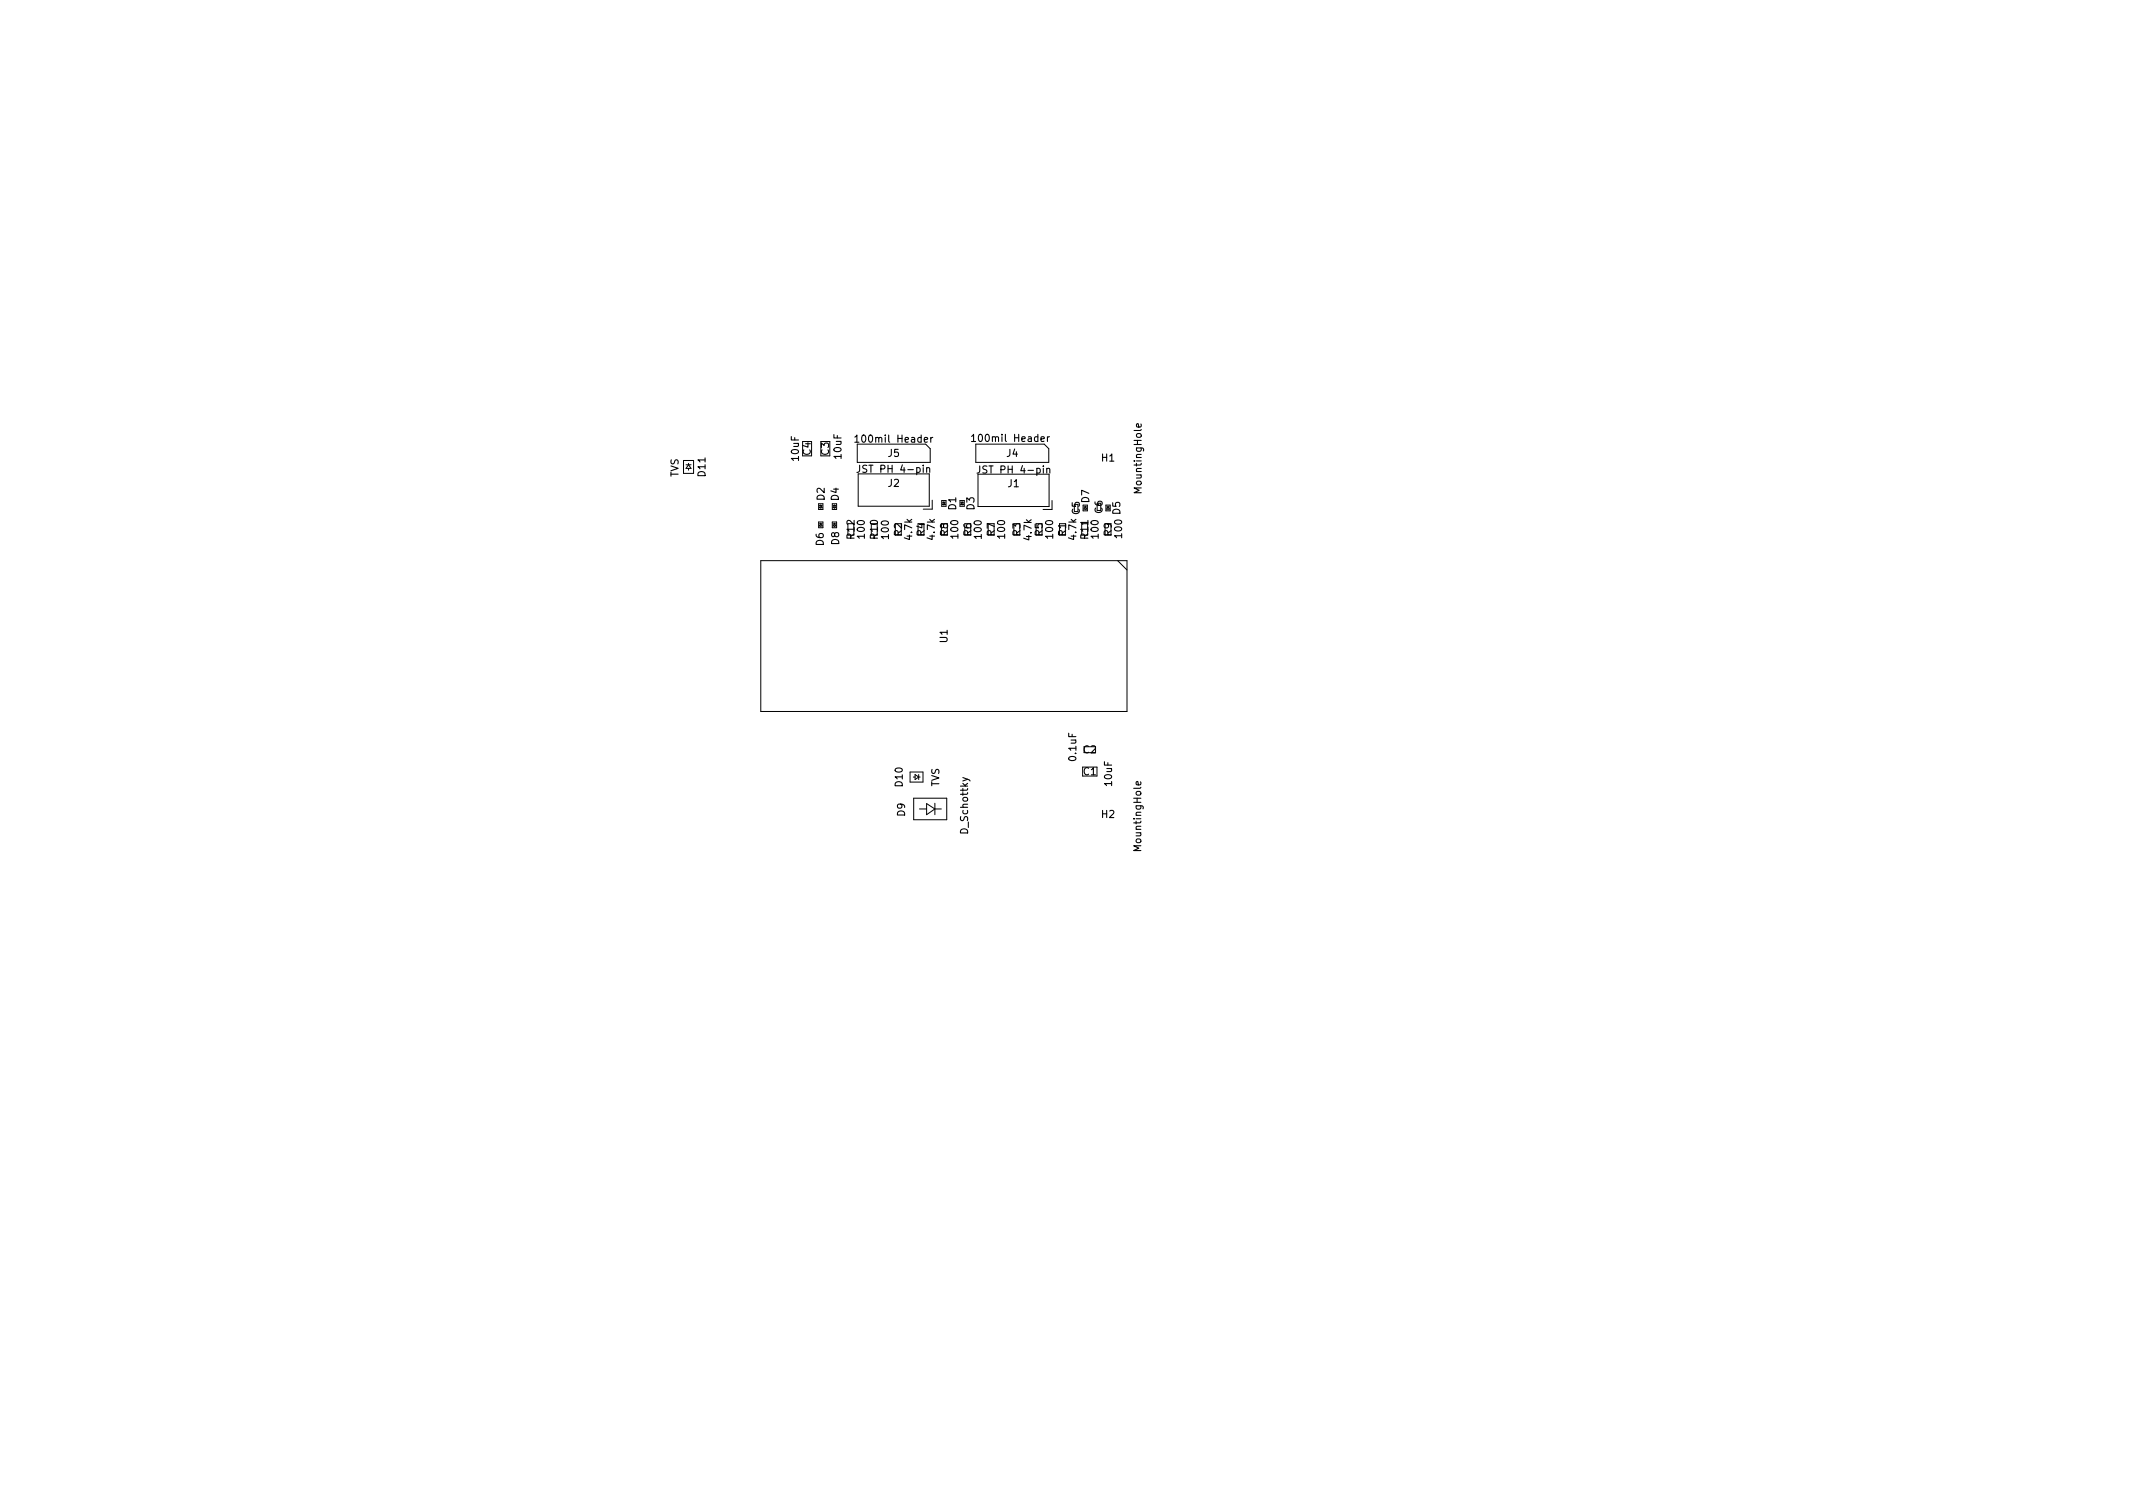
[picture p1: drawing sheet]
<svg xmlns="http://www.w3.org/2000/svg" width="297mm" height="210mm" viewBox="0 0 297 210" stroke-linecap="round" stroke-linejoin="round" font-family="sans-serif">
<defs><g id="words">
<g font-size="1.4">
<text x="111.2" y="64.1" transform="rotate(-90 111.2 64.1)">10uF</text>
<text x="112.9" y="63.4" transform="rotate(-90 112.9 63.4)">C4</text>
<text x="115.4" y="63.4" transform="rotate(-90 115.4 63.4)">C3</text>
<text x="117.2" y="63.8" transform="rotate(-90 117.2 63.8)">10uF</text>
<text x="119.7" y="61.6">100mil Header</text>
<text x="120.2" y="65.8">JST PH 4-pin</text>
<text x="123.7" y="63.6">J5</text>
<text x="136" y="61.5">100mil Header</text>
<text x="136.9" y="65.9">JST PH 4-pin</text>
<text x="140.2" y="63.6">J4</text>
<text x="153.4" y="64.3">H1</text>
<text x="94.5" y="66.5" transform="rotate(-90 94.5 66.5)">TVS</text>
<text x="98.2" y="66.3" transform="rotate(-90 98.2 66.3)">D11</text>
<text x="114.8" y="69.7" transform="rotate(-90 114.8 69.7)">D2</text>
<text x="116.8" y="69.7" transform="rotate(-90 116.8 69.7)">D4</text>
<text x="123.7" y="67.8">J2</text>
<text x="133.1" y="71" transform="rotate(-90 133.1 71)">D1</text>
<text x="135.7" y="71" transform="rotate(-90 135.7 71)">D3</text>
<text x="140.4" y="67.8">J1</text>
<text x="150.4" y="71.6" transform="rotate(-90 150.4 71.6)">C5</text>
<text x="151.7" y="70" transform="rotate(-90 151.7 70)">D7</text>
<text x="153.5" y="71.5" transform="rotate(-90 153.5 71.5)">C6</text>
<text x="159" y="68.5" transform="rotate(-90 159 68.5)">MountingHole</text>
<text x="114.7" y="76" transform="rotate(-90 114.7 76)">D6</text>
<text x="116.8" y="75.8" transform="rotate(-90 116.8 75.8)">D8</text>
<text x="119" y="75" transform="rotate(-90 119 75)">R12</text>
<text x="120.4" y="74.9" transform="rotate(-90 120.4 74.9)">100</text>
<text x="122.2" y="75" transform="rotate(-90 122.2 75)">R10</text>
<text x="123.8" y="74.9" transform="rotate(-90 123.8 74.9)">100</text>
<text x="125.6" y="74.6" transform="rotate(-90 125.6 74.6)">R2</text>
<text x="127" y="75.1" transform="rotate(-90 127 75.1)">4.7k</text>
<text x="128.8" y="74.6" transform="rotate(-90 128.8 74.6)">R4</text>
<text x="130.2" y="75.1" transform="rotate(-90 130.2 75.1)">4.7k</text>
<text x="132" y="74.6" transform="rotate(-90 132 74.6)">R8</text>
<text x="133.4" y="74.9" transform="rotate(-90 133.4 74.9)">100</text>
<text x="135.3" y="74.6" transform="rotate(-90 135.3 74.6)">R6</text>
<text x="136.7" y="74.9" transform="rotate(-90 136.7 74.9)">100</text>
<text x="138.5" y="74.6" transform="rotate(-90 138.5 74.6)">R7</text>
<text x="140" y="74.9" transform="rotate(-90 140 74.9)">100</text>
<text x="142.1" y="74.6" transform="rotate(-90 142.1 74.6)">R3</text>
<text x="143.6" y="75.1" transform="rotate(-90 143.6 75.1)">4.7k</text>
<text x="145.2" y="74.6" transform="rotate(-90 145.2 74.6)">R5</text>
<text x="146.6" y="74.9" transform="rotate(-90 146.6 74.9)">100</text>
<text x="148.5" y="74.6" transform="rotate(-90 148.5 74.6)">R1</text>
<text x="149.9" y="75.1" transform="rotate(-90 149.9 75.1)">4.7k</text>
<text x="151.5" y="75" transform="rotate(-90 151.5 75)">R11</text>
<text x="153" y="74.9" transform="rotate(-90 153 74.9)">100</text>
<text x="154.8" y="74.6" transform="rotate(-90 154.8 74.6)">R9</text>
<text x="156.2" y="74.8" transform="rotate(-90 156.2 74.8)">100 D5</text>
<text x="131.9" y="89.5" transform="rotate(-90 131.9 89.5)">U1</text>
<text x="149.9" y="105.8" transform="rotate(-90 149.9 105.8)">0.1uF</text>
<text x="150.9" y="104.9">C2</text>
<text x="150.9" y="107.9">C1</text>
<text x="125.7" y="109.5" transform="rotate(-90 125.7 109.5)">D10</text>
<text x="126" y="113.6" transform="rotate(-90 126 113.6)">D9</text>
<text x="130.8" y="109.6" transform="rotate(-90 130.8 109.6)">TVS</text>
<text x="153.4" y="113.9">H2</text>
<text x="154.9" y="109.4" transform="rotate(-90 154.9 109.4)">10uF</text>
<text x="134.8" y="116" transform="rotate(-90 134.8 116)">D_Schottky</text>
<text x="158.9" y="118.3" transform="rotate(-90 158.9 118.3)">MountingHole</text>
</g>
</g></defs>
<path d="M119 60.9l.3-.3v1M119 61.6h.6M119.7 64.8v.7a.32 .32 0 0 1-.4 .3M129 65.2l.2-.1 .2 .1 .1 .6M129.6 60.9v.7M129.9 60.9l-.3 .2M135.3 60.8l.3-.3v1M135.3 61.5h.6M136.4 64.9v.7a.32 .32 0 0 1-.3 .3M145.8 65.3l.1-.1 .3 .1v.6M145.9 60.8v.7M146.2 60.8l-.3 .2" fill="none" stroke="#000" stroke-width=".15"/>
<g fill="none" stroke="#000" stroke-width=".14">
<path d="M95.2 64.1h1.4v1.8h-1.4zM95.5 64.7h.7M95.9 64.7l.3 .5h-.7zM95.9 64.5v.2M95.9 65.2v.3M105.9 78.1h51v21h-51zM114 70.1h.6v.8h-.6zM114 72.7h.6v.8h-.6zM114.1 72.9h.4M114.1 70.4h.4M114.3 72.9l.2 .3h-.4zM114.3 70.3v.1"/>
<path d="M114.3 70.7v.1M114.3 72.8v.1M114.3 73.2v.1M114.3 70.4l.2 .3h-.4zM115.9 70.1h.6v.8h-.6zM115.9 72.7h.6v.8h-.6zM116 72.9h.4M116 70.4h.4M116.2 72.9l.2 .3h-.4zM116.2 70.4l.2 .3h-.4zM116.2 70.3v.1M116.2 70.7v.1"/>
<path d="M116.2 72.8v.1M116.2 73.2v.1M119.4 61.8h9.5l.6 .7v1.9h-10.1zM119.5 66h9.9v4.5h-9.9zM129.8 69.6v1.3h-1.2M131.2 69.9h.4M131.4 69.9l.2 .3h-.4zM131.4 69.8v.1M131.4 70.2v.1M131.7 69.7h-.6v.8h.6M133.8 69.9h.4M134 69.8v.1"/>
<path d="M134 70.2v.1M134 69.9l.2 .3h-.4zM134.3 69.7h-.6v.8h.6M135.9 61.8h9.5l.6 .7v1.9h-10.1zM136.2 66h9.9v4.5h-9.9zM146.5 69.7v1.2h-1.2M150.9 70.6h.4M151.1 70.5v.1M151.1 70.9v.1M151.1 70.6l.2 .3h-.4zM151.4 70.3v.8h-.6M154 71.1h.6"/>
<path d="M154 70.3h.6M154.1 70.6h.4M154.3 70.6l.2 .3h-.4zM154.3 70.5v.1M154.3 70.9v.1M155.6 78.1l1.3 1.3M126.7 107.5h1.8v1.4h-1.8zM127.2 108.2h.2M127.2 111.1h4.6v3h-4.6zM127.4 107.8l.5 .4-.5 .3zM127.9 108.2h.2M127.9 107.8v.7"/>
<path d="M128 112.6h1M129 111.9l1.2 .7-1.2 .8zM130.2 112.6h.9M130.2 111.8v1.6"/>
</g>
<use href="#words"/>
</svg>
